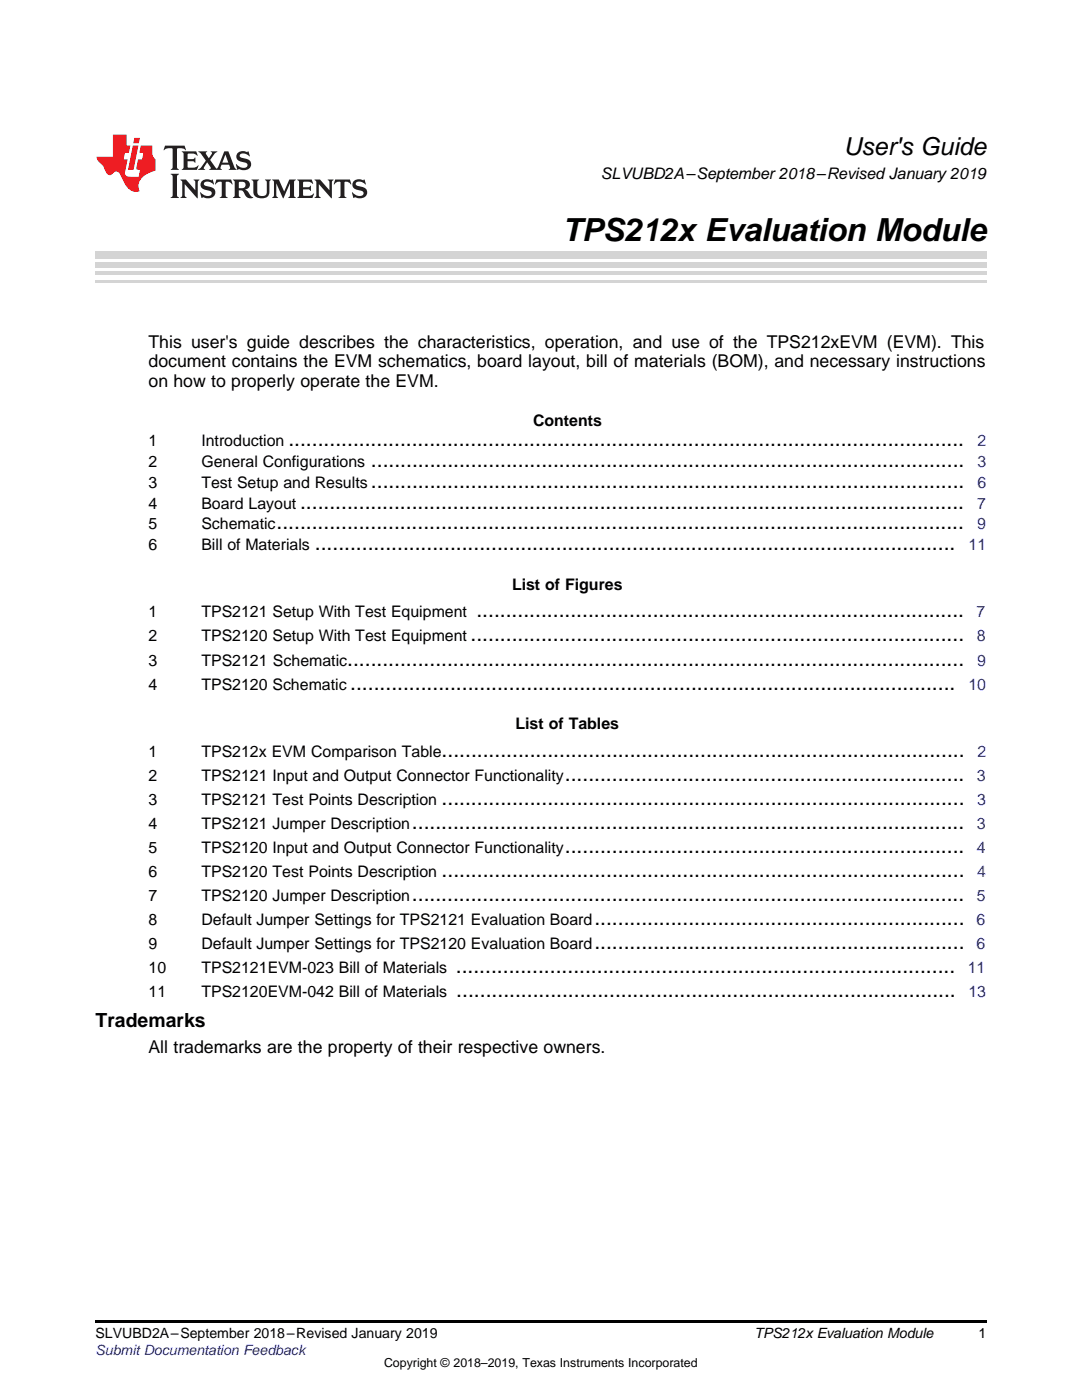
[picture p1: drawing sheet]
<svg xmlns="http://www.w3.org/2000/svg" width="216mm" height="279mm" viewBox="0 0 216 279" stroke-linecap="round" stroke-linejoin="round" font-family="sans-serif">
<defs><g id="words">
<text font-size="6.3" x="112.2" y="48">TPS212x Evaluation Module</text>
<text font-size="4.9" x="168.3" y="30.9">User's Guide</text>
<g font-size="4.2">
<text x="57.5" y="89">...................................................................................................................</text>
<text x="74" y="93.2">.....................................................................................................</text>
<text x="59.9" y="101.5">.................................................................................................................</text>
<text x="74" y="97.3">.....................................................................................................</text>
<text x="55.2" y="105.7">.....................................................................................................................</text>
<text x="62.8" y="109.8">.............................................................................................................</text>
<text x="95.1" y="123.2">...................................................................................</text>
<text x="93.9" y="128">....................................................................................</text>
<text x="69.3" y="132.8">.........................................................................................................</text>
<text x="69.9" y="137.6">.......................................................................................................</text>
<text x="88.1" y="151">.........................................................................................</text>
<text x="112.7" y="155.8">....................................................................</text>
<text x="88.1" y="160.6">.........................................................................................</text>
<text x="82.2" y="165.4">..............................................................................................</text>
<text x="112.7" y="170.2">....................................................................</text>
<text x="82.2" y="179.8">..............................................................................................</text>
<text x="88.1" y="175">.........................................................................................</text>
<text x="118.6" y="184.6">...............................................................</text>
<text x="118.6" y="189.4">...............................................................</text>
<text x="90.9" y="194.2">.....................................................................................</text>
<text x="91.1" y="199">.....................................................................................</text>
</g>
<text font-size="3.9" x="19" y="205">Trademarks</text>
<g font-size="3.5">
<text x="29.6" y="69.4">This user's guide describes the characteristics, operation, and use of the TPS212xEVM (EVM). This</text>
<text x="29.6" y="73.3">document contains the EVM schematics, board layout, bill of materials (BOM), and necessary instructions</text>
<text x="29.6" y="77.2">on how to properly operate the EVM.</text>
<text x="29.6" y="210.2">All trademarks are the property of their respective owners.</text>
</g>
<g font-size="3.2">
<text x="119.9" y="35.7">SLVUBD2A–September 2018–Revised January 2019</text>
<text x="29.6" y="89">1</text>
<text x="40.2" y="89">Introduction</text>
<text x="106.4" y="84.9">Contents</text>
<text x="29.6" y="93.2">2</text>
<text x="40.2" y="93.2">General Configurations</text>
<text x="29.6" y="97.3">3</text>
<text x="29.6" y="101.5">4</text>
<text x="40.2" y="97.3">Test Setup and Results</text>
<text x="40.2" y="101.5">Board Layout</text>
<text x="29.6" y="105.7">5</text>
<text x="40.2" y="105.7">Schematic</text>
<text x="29.6" y="109.8">6</text>
<text x="40.2" y="109.8">Bill of Materials</text>
<text x="102.2" y="117.7">List of Figures</text>
<text x="29.6" y="123.2">1</text>
<text x="40.2" y="123.2">TPS2121 Setup With Test Equipment</text>
<text x="29.6" y="128">2</text>
<text x="40.2" y="128">TPS2120 Setup With Test Equipment</text>
<text x="29.6" y="132.8">3</text>
<text x="29.6" y="137.6">4</text>
<text x="40.2" y="132.8">TPS2121 Schematic</text>
<text x="40.2" y="137.6">TPS2120 Schematic</text>
<text x="102.9" y="145.5">List of Tables</text>
<text x="29.6" y="151">1</text>
<text x="29.6" y="155.8">2</text>
<text x="40.2" y="151">TPS212x EVM Comparison Table</text>
<text x="40.2" y="155.8">TPS2121 Input and Output Connector Functionality</text>
<text x="29.6" y="160.6">3</text>
<text x="40.2" y="160.6">TPS2121 Test Points Description</text>
<text x="29.6" y="165.4">4</text>
<text x="40.2" y="165.4">TPS2121 Jumper Description</text>
<text x="29.6" y="170.2">5</text>
<text x="40.2" y="170.2">TPS2120 Input and Output Connector Functionality</text>
<text x="29.6" y="175">6</text>
<text x="29.6" y="179.8">7</text>
<text x="40.2" y="175">TPS2120 Test Points Description</text>
<text x="40.2" y="179.8">TPS2120 Jumper Description</text>
<text x="29.6" y="184.6">8</text>
<text x="40.2" y="184.6">Default Jumper Settings for TPS2121 Evaluation Board</text>
<text x="29.6" y="189.4">9</text>
<text x="40.2" y="189.4">Default Jumper Settings for TPS2120 Evaluation Board</text>
<text x="29.6" y="194.2">10</text>
<text x="40.2" y="194.2">TPS2121EVM-023 Bill of Materials</text>
<text x="29.6" y="199">11</text>
<text x="40.2" y="199">TPS2120EVM-042 Bill of Materials</text>
</g>
<g font-size="3.2" fill="#00f">
<text x="195" y="89">2</text>
<text x="195" y="93.2">3</text>
<text x="195" y="101.5">7</text>
<text x="195" y="97.3">6</text>
<text x="195" y="105.7">9</text>
<text x="193.3" y="109.8">11</text>
<text x="194.9" y="123.2">7</text>
<text x="194.9" y="128">8</text>
<text x="193.2" y="137.6">10</text>
<text x="195" y="132.8">9</text>
<text x="194.9" y="155.8">3</text>
<text x="195" y="151">2</text>
<text x="195" y="160.6">3</text>
<text x="194.9" y="165.4">3</text>
<text x="194.9" y="170.2">4</text>
<text x="194.9" y="179.8">5</text>
<text x="195" y="175">4</text>
<text x="194.9" y="184.6">6</text>
<text x="194.9" y="189.4">6</text>
<text x="193.1" y="194.2">11</text>
<text x="193.2" y="199">13</text>
</g>
<g font-size="2.8">
<text x="19" y="267.1">SLVUBD2A–September 2018–Revised January 2019</text>
<text x="150.5" y="267.1">TPS212x Evaluation Module</text>
<text x="195.3" y="267">1</text>
</g>
<text font-size="2.8" fill="#00f" x="19" y="270.4">Submit Documentation Feedback</text>
<text font-size="2.5" x="76.6" y="272.7">Copyright © 2018–2019, Texas Instruments Incorporated</text>
</g></defs>
<path d="M19 263.5h177.8v.6h-177.8z" fill="#000"/>
<path d="M19 56.1h177.8" fill="none" stroke="#d4d4d4" stroke-width=".42"/>
<g fill="#d4d4d4">
<path d="M19 54.2h177.8v.7h-177.8z"/>
<path d="M19 52.4h177.8v1h-177.8z"/>
<path d="M19 50.3h177.8v1.4h-177.8z"/>
</g>
<path d="M32.9 29.1l-.3 .9h.1a1.64 1.64 0 0 1 1.7-.3l.1 3.6-.4 .6h1.6l-.4-.6v-3.5v-.1l.4-.1a1.36 1.36 0 0 1 1.3 .4h.1l-.3-.9zM36.3 30.2l.3 .3v.3v2.5v.3l-.3 .3h3l.3-.9h-.1a1.87 1.87 0 0 1-2 .4l-.1-1.2h1.2l.4 .3v-1.1l-.4 .3-1.2 .1 .1-1.1 .2-.1a1.66 1.66 0 0 1 1.7 .5l.1-.1-.3-.8zM39.6 30.2l1.5 1.9-.9 1.2-.7 .6h1.4l-.3-.3 .7-1.2 .8 1.2-.3 .3h2.5l-.3-.3 .2-.7h1.5l.2 .6-.3 .4h1.6l-.4-.5-1.2-3.2h-.8l-1.2 2.9-.4 .6-1.3-1.8 .9-1.1 .6-.6h-1.4l.3 .3-.6 1.1-.6-1 .2-.4zM45 30.8l.6 1.7h-1.2zM47.4 30.6a1.04 1.04 0 0 0-.2 1.1 1.04 1.04 0 0 0 1 .6l1 .2a.5 .5 0 0 1 .2 .6 .5 .5 0 0 1-.5 .4 1.76 1.76 0 0 1-1.7-.8l-.1 .1 .3 1.1 .2-.1a2.54 2.54 0 0 0 2.2-.3 1.12 1.12 0 0 0 .2-1.2 1.12 1.12 0 0 0-1-.6l-1-.3a.4 .4 0 0 1-.2-.4 .4 .4 0 0 1 .4-.3 1.6 1.6 0 0 1 1.6 .5h.1l-.3-1-.3 .2-.2-.1a1.62 1.62 0 0 0-1.7 .3zM34.1 34.7l.3 .3 .1 .3v3.6l-.1 .3-.3 .3h1.6l-.3-.3-.1-.3v-3.6l.1-.3 .3-.3zM36 35.8l.4 .6v2.5l-.1 .3-.3 .3h1.2l-.3-.6v-2.1l2.6 2.8v-3.2l.3-.6h-1.2l.3 .4 .1 1.7-1.9-2.1zM40.3 36.2a1.04 1.04 0 0 0-.2 1.1 1.04 1.04 0 0 0 .9 .6l1 .3a.5 .5 0 0 1 .2 .5 .5 .5 0 0 1-.4 .4 1.76 1.76 0 0 1-1.8-.7h-.1l.3 1.1 .2-.1a2.55 2.55 0 0 0 2.3-.3 1.12 1.12 0 0 0 .2-1.2 1.12 1.12 0 0 0-1-.6l-1-.3a.41 .41 0 0 1-.2-.4 .41 .41 0 0 1 .4-.3 1.6 1.6 0 0 1 1.5 .5h.1l-.3-1-.2 .2-.2-.1a1.64 1.64 0 0 0-1.7 .3zM43.2 35.8l-.3 1h.1a.95 .95 0 0 1 1.2-.5v2.6v.3l-.4 .3h1.6l-.3-.3-.1-.3v-2.4l.3-.2a1.02 1.02 0 0 1 1 .5h.1l-.3-1zM46.5 35.8l.3 .4v.2v2.5v.3l-.3 .3h1.5l-.3-.3-.1-1.2a.9 .9 0 0 1 1.2 .8 1.07 1.07 0 0 0 1.7 .6 1.97 1.97 0 0 1-1.1-1.3l-.5-.3a.98 .98 0 0 0 1-1 .98 .98 0 0 0-1-.9zM47.7 36.3h.2a.81 .81 0 0 1 1.1 .6 .64 .64 0 0 1-.7 .7h-.7zM50.2 35.8l.3 .4 .1 .2v1.9a1.59 1.59 0 0 0 2.1 1.2 1.15 1.15 0 0 0 1.1-1.2v-2.1l.3-.4h-1.2l.3 .6v1.9a.97 .97 0 0 1-.7 .9 .97 .97 0 0 1-1.1-.6l-.1-2.2 .1-.2 .3-.4zM54.3 35.8l.3 .4 .1 .2v2.5l-.4 .6h1.2l-.4-.6v-2.3l1.4 3 1.4-3v2.3l-.4 .6h1.5l-.3-.3v-.3v-2.5v-.2l.3-.4h-1.3l-1 2.4-1.1-2.4zM59.3 35.8l.3 .4 .1 .2v2.5l-.1 .3-.3 .3h3l.4-.8-.1-.1a1.88 1.88 0 0 1-2.1 .4v-1.2h1.2l.3 .3v-1l-.3 .2-1.2 .1v-1l.3-.1a1.66 1.66 0 0 1 1.6 .4h.1l-.3-.9zM62.8 35.8l.3 .6v2.5v.3l-.3 .3h1.2l-.4-.6v-2.1l2.6 2.8v-3.2l.3-.6h-1.1l.3 .4v1.7l-1.8-2.1zM66.9 35.8l-.3 1h.1a.95 .95 0 0 1 1.2-.5v2.6v.3l-.4 .3h1.6l-.3-.3-.1-.3v-2.4l.3-.2a1.02 1.02 0 0 1 1 .5h.1l-.3-1zM70.6 36.2a1.04 1.04 0 0 0-.2 1.1 1.04 1.04 0 0 0 .9 .6l1 .3a.5 .5 0 0 1 .2 .5 .5 .5 0 0 1-.4 .4 1.75 1.75 0 0 1-1.8-.7h-.1l.3 1.1 .2-.1a2.56 2.56 0 0 0 2.3-.3 1.12 1.12 0 0 0 .2-1.2 1.12 1.12 0 0 0-1-.6l-1-.3a.4 .4 0 0 1-.2-.4 .4 .4 0 0 1 .4-.3 1.6 1.6 0 0 1 1.5 .5h.1l-.3-1-.2 .2-.2-.1a1.64 1.64 0 0 0-1.7 .3z" fill="#231f20"/>
<path d="M22.5 26.9v4.4h-3.2a2.57 2.57 0 0 0 1.2 1.7l.4 .8a1.22 1.22 0 0 0 1.3 1.1l.2-.2a.9 .9 0 0 1 1-.5 .9 .9 0 0 1 .7 .9l.5 1.1a2.58 2.58 0 0 0 3.3 1.9 2.35 2.35 0 0 1 .9-3.1l1.1-.6 1.1-.3v-2.3a1.45 1.45 0 0 1-.6-1.3v-1.5h-2.3l-.3 1.5h.8l-.2 1.3h-.9l-.3 1.6 .1 .4 .7 .1-.3 1.4h-1.1a1.52 1.52 0 0 1-1.7-.6l.6-2.9h-.8l.2-1.3h.8l.3-1.5h-.7v-2.1zM26.5 29l-1 4.9h1.2l.9-4.9zM26.8 27.5l-.2 1.1h1.1l.2-1.1z" fill="#ee1d23"/>
<use href="#words"/>
</svg>
